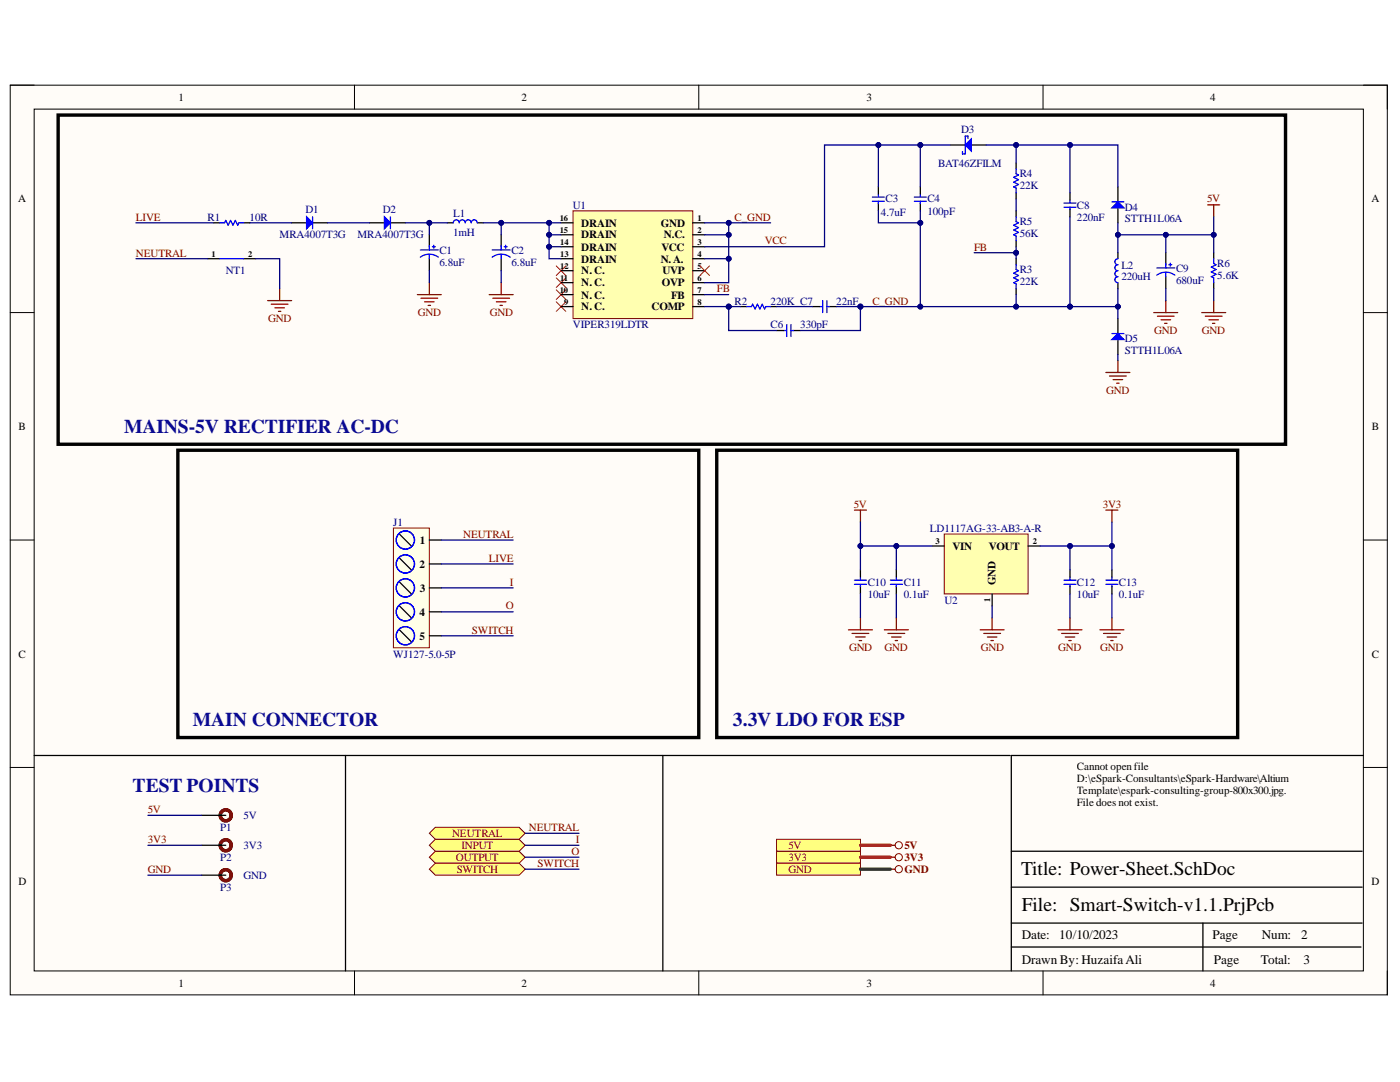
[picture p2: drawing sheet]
<svg xmlns="http://www.w3.org/2000/svg" width="279mm" height="216mm" viewBox="0 0 279 216" stroke-linecap="round" stroke-linejoin="round" font-family="sans-serif">
<defs><g id="words">
<g font-size="3.9" fill="#0b0b8e">
<text x="24.8" y="86.4">MAINS-5V RECTIFIER AC-DC</text>
<text x="38.5" y="144.9">MAIN CONNECTOR</text>
<text x="146.3" y="144.9">3.3V LDO FOR ESP</text>
<text x="26.5" y="158">TEST POINTS</text>
</g>
<g font-size="3.9">
<text x="203.8" y="174.5">Title: Power-Sheet.SchDoc</text>
<text x="203.9" y="181.7">File: Smart-Switch-v1.1.PrjPcb</text>
</g>
<g font-size="2.6">
<text x="203.9" y="187.4">Date:</text>
<text x="211.4" y="187.4">10/10/2023</text>
<text x="242" y="187.4">Page</text>
<text x="251.8" y="187.4">Num:</text>
<text x="259.7" y="187.4">2</text>
<text x="203.9" y="192.3">Drawn By: HuzaifaAli</text>
<text x="242.2" y="192.3">Page</text>
<text x="251.6" y="192.3">Total:</text>
<text x="260.2" y="192.3">3</text>
</g>
<g font-size="2.2">
<text x="35.6" y="20.1">1</text>
<text x="104.1" y="20.1">2</text>
<text x="172.9" y="20.1">3</text>
<text x="241.5" y="20.1">4</text>
<text x="3.6" y="40.4">A</text>
<text x="273.7" y="40.4">A</text>
<text x="116" y="47.6">DRAIN</text>
<text x="116" y="45.2">DRAIN</text>
<text x="131.9" y="45.2">GND</text>
<text x="132.5" y="47.6">N.C.</text>
<text x="116" y="52.4">DRAIN</text>
<text x="116" y="50">DRAIN</text>
<text x="131.9" y="52.4">N. A.</text>
<text x="132" y="50">VCC</text>
<text x="116" y="59.6">N.C.</text>
<text x="116" y="57.1">N.C.</text>
<text x="116" y="54.8">N.C.</text>
<text x="132.1" y="57.1">OVP</text>
<text x="132.2" y="54.8">UVP</text>
<text x="133.9" y="59.6">FB</text>
<text x="116" y="62">N.C.</text>
<text x="130" y="62">COMP</text>
<text x="3.7" y="85.8">B</text>
<text x="273.8" y="85.8">B</text>
<text x="83.7" y="113.3">2</text>
<text x="83.8" y="108.5">1</text>
<text x="190.1" y="109.7">VIN</text>
<text x="197.3" y="109.7">VOUT</text>
<text x="83.8" y="118.1">3</text>
<text x="198.7" y="116.8" transform="rotate(-90 198.7 116.8)">GND</text>
<text x="83.7" y="122.9">4</text>
<text x="3.7" y="131.2">C</text>
<text x="83.7" y="127.6">5</text>
<text x="273.8" y="131.2">C</text>
<text x="214.9" y="153.6">Cannot openfile</text>
<text x="214.9" y="156">D:\eSpark-Consultants\eSpark-Hardware\Altium</text>
<text x="214.9" y="158.5">Template\espark-consulting-group-800x300.jpg.</text>
<text x="214.9" y="160.8">File does not exist.</text>
<text x="3.7" y="176.6">D</text>
<text x="273.7" y="176.6">D</text>
<text x="35.6" y="196.9">1</text>
<text x="104.1" y="196.9">2</text>
<text x="172.9" y="196.9">3</text>
<text x="241.5" y="196.9">4</text>
</g>
<g font-size="2.2" fill="#000080">
<text x="191.9" y="26.5">D3</text>
<text x="187.2" y="33.3">BAT46ZFILM</text>
<text x="203.5" y="35.4">R4</text>
<text x="114.3" y="41.7">U1</text>
<text x="176.7" y="40.4">C3</text>
<text x="185.1" y="40.4">C4</text>
<text x="203.5" y="37.8">22K</text>
<text x="214.9" y="41.7">C8</text>
<text x="41.4" y="44">R1</text>
<text x="49.8" y="44">10R</text>
<text x="55.8" y="47.6">MRA4007T3G</text>
<text x="61" y="42.6">D1</text>
<text x="71.4" y="47.6">MRA4007T3G</text>
<text x="76.4" y="42.6">D2</text>
<text x="90.5" y="43.3">L1</text>
<text x="90.5" y="47.2">1mH</text>
<text x="175.8" y="43.1">4.7uF</text>
<text x="185.1" y="42.9">100pF</text>
<text x="203.5" y="45">R5</text>
<text x="203.5" y="47.3">56K</text>
<text x="214.9" y="44">220nF</text>
<text x="224.5" y="42">D4</text>
<text x="224.5" y="44.4">STTH1L06A</text>
<text x="87.7" y="50.6">C1</text>
<text x="87.7" y="53.1">6.8uF</text>
<text x="102.1" y="50.6">C2</text>
<text x="102.1" y="53.1">6.8uF</text>
<text x="223.8" y="53.6">L2</text>
<text x="242.9" y="53.3">R6</text>
<text x="45.1" y="54.8">NT1</text>
<text x="203.5" y="54.5">R3</text>
<text x="203.5" y="56.9">22K</text>
<text x="223.8" y="56">220uH</text>
<text x="234.7" y="54.3">C9</text>
<text x="234.7" y="56.6">680uF</text>
<text x="242.9" y="55.7">5.6K</text>
<text x="114.3" y="65.5">VIPER319LDTR</text>
<text x="146.6" y="60.8">R2</text>
<text x="153.8" y="65.5">C6</text>
<text x="153.8" y="60.8">220K C7</text>
<text x="159.7" y="65.5">330pF</text>
<text x="166.9" y="60.8">22nF</text>
<text x="224.5" y="68.3">D5</text>
<text x="224.5" y="70.7">STTH1L06A</text>
<text x="78.5" y="105">J1</text>
<text x="185.6" y="106.1">LD1117AG-33-AB3-A-R</text>
<text x="173.2" y="116.9">C10</text>
<text x="173.2" y="119.2">10uF</text>
<text x="180.4" y="116.9">C11</text>
<text x="180.4" y="119.2">0.1uF</text>
<text x="214.9" y="116.9">C12</text>
<text x="214.9" y="119.2">10uF</text>
<text x="223.3" y="116.9">C13</text>
<text x="223.3" y="119.2">0.1uF</text>
<text x="188.5" y="120.4">U2</text>
<text x="78.5" y="131.2">WJ127-5.0-5P</text>
<text x="44" y="165.7">P1</text>
<text x="48.6" y="163.4">5V</text>
<text x="44" y="171.7">P2</text>
<text x="48.6" y="169.4">3V3</text>
<text x="44" y="177.7">P3</text>
<text x="48.6" y="175.4">GND</text>
</g>
<g font-size="2.2" fill="#800000">
<text x="240.9" y="40.4">5V</text>
<text x="27.1" y="44">LIVE</text>
<text x="146.6" y="44">C_GND</text>
<text x="27.1" y="51.2">NEUTRAL</text>
<text x="152.6" y="48.8">VCC</text>
<text x="194.4" y="50">FB</text>
<text x="143.1" y="58.3">FB</text>
<text x="53.5" y="64.3">GND</text>
<text x="83.4" y="63.1">GND</text>
<text x="97.7" y="63.1">GND</text>
<text x="174.1" y="60.8">C_GND</text>
<text x="230.3" y="66.7">GND</text>
<text x="239.9" y="66.7">GND</text>
<text x="220.8" y="78.7">GND</text>
<text x="170.4" y="101.3">5V</text>
<text x="220.1" y="101.3">3V3</text>
<text x="92.4" y="107.3">NEUTRAL</text>
<text x="97.6" y="112.1">LIVE</text>
<text x="101.7" y="116.9">I</text>
<text x="101" y="121.6">O</text>
<text x="94.2" y="126.4">SWITCH</text>
<text x="169.4" y="130">GND</text>
<text x="176.5" y="130">GND</text>
<text x="195.7" y="130">GND</text>
<text x="211.2" y="130">GND</text>
<text x="219.6" y="130">GND</text>
<text x="29.5" y="162.3">5V</text>
<text x="90.2" y="167">NEUTRAL</text>
<text x="105.5" y="165.8">NEUTRAL</text>
<text x="29.5" y="168.3">3V3</text>
<text x="91" y="171.8">OUTPUT</text>
<text x="92.1" y="169.4">INPUT</text>
<text x="107.3" y="173">SWITCH</text>
<text x="114.1" y="170.6">O</text>
<text x="114.9" y="168.3">I</text>
<text x="157.4" y="171.8">3V3</text>
<text x="157.4" y="169.4">5V</text>
<text x="180.5" y="171.8">3V3</text>
<text x="180.5" y="169.4">5V</text>
<text x="29.5" y="174.2">GND</text>
<text x="91.1" y="174.2">SWITCH</text>
<text x="157.4" y="174.2">GND</text>
<text x="180.5" y="174.2">GND</text>
</g>
<g font-size="1.7">
<text x="111.7" y="46.5">15</text>
<text x="111.7" y="44.1">16</text>
<text x="139.2" y="44.1">1</text>
<text x="139.2" y="46.5">2</text>
<text x="42.2" y="51.3">1</text>
<text x="49.5" y="51.3">2</text>
<text x="111.8" y="51.3">13</text>
<text x="111.8" y="48.9">14</text>
<text x="111.8" y="53.7">12</text>
<text x="139.2" y="48.9">3</text>
<text x="139.2" y="51.3">4</text>
<text x="139.2" y="53.7">5</text>
<text x="111.7" y="58.5">10</text>
<text x="111.8" y="56">11</text>
<text x="139.2" y="56">6</text>
<text x="139.2" y="58.5">7</text>
<text x="112.6" y="60.9">9</text>
<text x="139.2" y="60.9">8</text>
<text x="186.7" y="108.6">3</text>
<text x="206.1" y="108.6">2</text>
<text x="197.6" y="120.2" transform="rotate(-90 197.6 120.2)">1</text>
</g>
</g></defs>
<path d="M2 17h274.9v181.5h-274.9z" fill-rule="evenodd" fill="#fffcf8"/>
<path d="M2 17h274.9v181.5h-274.9z" fill="none" stroke="#000" stroke-width=".2"/>
<path d="M6.8 21.8h265.3v171.9h-265.3z" fill-rule="evenodd" fill="#fffcf8"/>
<g fill="none" stroke="#000" stroke-width=".2">
<path d="M2 17h4.8M70.7 17v4.8M139.5 17v4.8M208.2 17v4.8M272.1 17h4.8v4.8M6.8 21.8h265.3v171.9h-265.3zM2 62.4h4.8M272.1 62.4h4.8M2 107.8h4.8M272.1 107.8h4.8M2 153.1h4.8M272.1 153.1h4.8"/>
<path d="M70.7 193.7v4.8M139.5 193.7v4.8M208.2 193.7v4.8M276.9 193.7v4.8"/>
</g>
<path d="M6.8 150.7h194.8M69 150.7v43M132.3 150.7v43M272.1 150.7h-70.3v43M201.8 177h70M201.8 169.9h70M201.8 189h69.8M201.8 184.2h70M240.1 184.2v9.5" fill="none" stroke="#000" stroke-width=".25"/>
<path d="M155 169.9h16.7v2.3h-16.7z" fill-rule="evenodd" fill="#ffff80"/>
<g fill="none" stroke="#800000" stroke-width=".2">
<path d="M155 169.9h16.7v2.3h-16.7z"/>
<circle cx="179.4" cy="171.1" r=".72"/>
</g>
<path d="M177.7 171.1h.9" fill="none" stroke="#800000" stroke-width=".25"/>
<path d="M155 172.2h16.7v2.4h-16.7z" fill-rule="evenodd" fill="#ffff80"/>
<g fill="none" stroke="#800000" stroke-width=".2">
<path d="M155 172.2h16.7v2.4h-16.7z"/>
<circle cx="179.4" cy="173.4" r=".72"/>
</g>
<path d="M177.7 173.4h.9" fill="none" stroke="#800000" stroke-width=".25"/>
<path d="M155 167.5h16.7v2.4h-16.7z" fill-rule="evenodd" fill="#ffff80"/>
<g fill="none" stroke="#800000" stroke-width=".2">
<path d="M155 167.5h16.7v2.4h-16.7z"/>
<circle cx="179.4" cy="168.7" r=".72"/>
</g>
<path d="M177.7 168.7h.9" fill="none" stroke="#800000" stroke-width=".25"/>
<path d="M85.7 171.1l1.2-1.2h16.7l1.2 1.2-1.2 1.1h-16.7z" fill-rule="evenodd" fill="#ffff80"/>
<path d="M85.7 171.1l1.2-1.2h16.7l1.2 1.2-1.2 1.1h-16.7z" fill="none" stroke="#800000" stroke-width=".2"/>
<path d="M85.7 173.4l1.2-1.2h16.7l1.2 1.2-1.2 1.2h-16.7z" fill-rule="evenodd" fill="#ffff80"/>
<path d="M85.7 173.4l1.2-1.2h16.7l1.2 1.2-1.2 1.2h-16.7z" fill="none" stroke="#800000" stroke-width=".2"/>
<path d="M85.7 168.7l1.2-1.2h16.7l1.2 1.2-1.2 1.2h-16.7z" fill-rule="evenodd" fill="#ffff80"/>
<path d="M85.7 168.7l1.2-1.2h16.7l1.2 1.2-1.2 1.2h-16.7z" fill="none" stroke="#800000" stroke-width=".2"/>
<path d="M35.5 89.8h104v57.4h-104zM143 89.8h104v57.4h-104z" fill="none" stroke="#000" stroke-width=".68"/>
<path d="M85.7 166.3l1.2-1.2h16.7l1.2 1.2-1.2 1.2h-16.7z" fill-rule="evenodd" fill="#ffff80"/>
<path d="M85.7 166.3l1.2-1.2h16.7l1.2 1.2-1.2 1.2h-16.7z" fill="none" stroke="#800000" stroke-width=".2"/>
<path d="M195.6 125.7h4.8M196.3 126.4h3.4M197.1 127.1h1.9M197.8 127.8h.4M198 123.3v2.4" fill="none" stroke="#800000" stroke-width=".25"/>
<path d="M171.7 113.7v1.5M171.7 117v1.5" fill="none" stroke="#000" stroke-width=".25"/>
<path d="M170.5 116.6h2.4M170.5 115.8h2.4M171.7 115.2v.4M171.7 116.6v.5" fill="none" stroke="#00f" stroke-width=".25"/>
<path d="M188.4 106.6h16.8v11.9h-16.8z" fill-rule="evenodd" fill="#ffffb0"/>
<path d="M188.4 106.6h16.8v11.9h-16.8z" fill="none" stroke="#800000" stroke-width=".2"/>
<path d="M58.2 44.5h3M62.4 44.5h3M186.1 108.9h2.3M198 118.5v2.4M205.2 108.9h2.4M213.5 113.7v1.5M213.5 117v1.5" fill="none" stroke="#000" stroke-width=".25"/>
<g fill="none" stroke="#800000" stroke-width=".25">
<path d="M170.5 101.8h2.4M171.7 101.8v2.4M220.7 101.8h2.4M221.9 101.8v2.4M169.3 125.7h4.8M170 126.4h3.4M170.8 127.1h1.9M171.5 127.8h.5M171.7 123.3v2.4M176.5 125.7h4.8M177.2 126.4h3.4M177.9 127.1h1.9"/>
<path d="M178.6 127.8h.5M178.9 123.3v2.4M211.1 125.7h4.8M211.9 126.4h3.3M212.6 127.1h1.9M213.3 127.8h.5M213.5 123.3v2.4M219.5 125.7h4.8M220.2 126.4h3.4M220.9 127.1h2M221.7 127.8h.4M221.9 123.3v2.4"/>
</g>
<path d="M212.3 116.6h2.4M212.3 115.8h2.4M213.5 115.2v.4M213.5 116.6v.5" fill="none" stroke="#00f" stroke-width=".25"/>
<path d="M11.6 23h245v65.6h-245z" fill="none" stroke="#000" stroke-width=".68"/>
<path d="M61.2 43.3l1.2 1.2-1.2 1.2z" fill="#00f"/>
<path d="M61.2 43.3l1.2 1.2-1.2 1.2zM62.4 43.3v2.4" fill="none" stroke="#00f" stroke-width=".25"/>
<path d="M73.7 44.5h3M77.9 44.5h3" fill="none" stroke="#000" stroke-width=".25"/>
<path d="M76.7 43.3l1.2 1.2-1.2 1.2z" fill="#00f"/>
<path d="M76.7 43.3l1.2 1.2-1.2 1.2zM77.9 43.3v2.4M90.5 44.5a.6 .6 0 0 1 .6-.6 .6 .6 0 0 1 .6 .6 .6 .6 0 0 1 .6-.6 .6 .6 0 0 1 .5 .6 .6 .6 0 0 1 .6-.6 .6 .6 0 0 1 .6 .6 .6 .6 0 0 1 .6-.6 .6 .6 0 0 1 .6 .6M164.2 60v2.4M165 60v2.4M163.6 61.2h.5M165 61.2h.5" fill="none" stroke="#00f" stroke-width=".25"/>
<path d="M189.6 28.9h3M193.8 28.9h3M89.3 44.5h1.2M95.2 44.5h1.2M162.2 61.2h1.4M165.4 61.2h1.5" fill="none" stroke="#000" stroke-width=".25"/>
<path d="M83.3 58.8h4.8M84 59.5h3.4M85.7 56.4v2.4M97.6 58.8h4.8M98.3 59.5h3.4M100 56.4v2.4M84.7 60.2h1.9M85.4 60.9h.5M99.1 60.2h1.9M99.8 60.9h.5" fill="none" stroke="#800000" stroke-width=".25"/>
<path d="M192.6 28.9l1.2-1.2v2.4z" fill="#00f"/>
<path d="M192.1 30.3v.4h.5M192.6 28.9l1.2-1.2v2.4zM193.2 27.6v-.5h-.6v3.6" fill="none" stroke="#00f" stroke-width=".25"/>
<path d="M223.1 37.3v3M223.1 41.5v3" fill="none" stroke="#000" stroke-width=".25"/>
<path d="M221.9 41.5l1.2-1.2 1.2 1.2z" fill="#00f"/>
<path d="M221.9 41.5l1.2-1.2 1.2 1.2zM221.9 40.3h2.4" fill="none" stroke="#00f" stroke-width=".25"/>
<path d="M223.1 63.6v3M223.1 67.8v2.9" fill="none" stroke="#000" stroke-width=".25"/>
<path d="M221.9 67.8l1.2-1.2 1.2 1.2z" fill="#00f"/>
<g fill="none" stroke="#00f" stroke-width=".25">
<path d="M174.1 39.3h2.4M175.3 38.7v.5M182.5 39.3h2.4M183.7 38.7v.5M202.8 33.7v1l.5 .2-1 .5 1 .5-1 .4 1 .5-1 .5 .5 .2v1M213.5 39.9v.5M174.1 40.2h2.4M175.3 40.2v.4M182.5 40.2h2.4M183.7 40.2v.4M202.8 43.3v.9l.5 .3-1 .4 1 .5-1 .5 1 .5-1 .4 .5 .3v.9M202.8 52.8v1l.5 .2-1 .5 1 .5-1 .4 1 .5-1 .5 .5 .2v1"/>
<path d="M212.3 41.4h2.4M212.3 40.5h2.4M213.5 41.4v.4M242.2 51.6v1l.5 .2-1 .5 1 .5-1 .5 1 .4-1 .5 .5 .2v1M149 61.2h1l.2-.5 .5 1 .5-1 .4 1 .5-1 .5 1 .2-.5h1M156.4 66h.5M157 64.8v2.3M157.9 66h.4M157.9 64.8v2.3M221.9 67.8l1.2-1.2 1.2 1.2zM221.9 66.6h2.4"/>
</g>
<g fill="none" stroke="#000" stroke-width=".25">
<path d="M175.3 37.3v1.4M183.7 37.3v1.4M202.8 32.5v1.2M202.8 38.5v1.2M213.5 38.5v1.4M175.3 40.5v1.6M183.7 40.5v1.6M202.8 42.1v1.2M202.8 48v1.2M202.8 51.6v1.2M202.8 57.6v1.2M213.5 41.7v1.6"/>
<path d="M242.2 50.4v1.2M242.2 56.4v1.2M147.8 61.2h1.2M153.8 61.2h1.2M155 66h1.4M158.2 66h1.6"/>
</g>
<g fill="none" stroke="#800000" stroke-width=".25">
<path d="M53.4 60h4.8M55.8 57.6v2.4M232.7 60v2.4M241 40.9h2.4M242.2 40.9v2.4M242.2 60v2.4M54.1 60.7h3.4M54.9 61.4h1.9M55.6 62.1h.4M220.7 74.3h4.8M221.4 75h3.4M222.1 75.7h2"/>
<path d="M222.9 76.5h.4M223.1 71.9v2.4M230.3 62.4h4.7M231 63.1h3.3M231.7 63.8h1.9M232.4 64.5h.5M239.8 62.4h4.8M240.5 63.1h3.4M241.3 63.8h1.9M242 64.5h.5"/>
</g>
<path d="M111 53.1l1.9 1.9M111 55.4l1.9 2M111 57.8l1.9 1.9M112.9 53.1l-1.9 1.9M112.9 55.4l-1.9 2M112.9 57.8l-1.9 1.9M111 60.2l1.9 1.9M112.9 60.2l-1.9 1.9" fill="none" stroke="#f00" stroke-width=".2"/>
<path d="M114.4 42.1h23.9v21.5h-23.9z" fill-rule="evenodd" fill="#ffffb0"/>
<path d="M114.4 42.1h23.9v21.5h-23.9z" fill="none" stroke="#800000" stroke-width=".2"/>
<g fill="none" stroke="#000" stroke-width=".25">
<path d="M41.5 51.6h2.4M48.6 51.6h2.4M112 44.5h2.4M112 46.8h2.4M112 49.2h2.4M112 51.6h2.4M112 54h2.4M112 56.4h2.4M112 58.8h2.4M138.3 44.5h2.3M138.3 46.8h2.3M138.3 49.2h2.3"/>
<path d="M138.3 51.6h2.3M138.3 54h2.3M138.3 56.4h2.3M138.3 58.8h2.3M112 61.2h2.4M138.3 61.2h2.3M178.9 113.7v1.5M178.9 117v1.5M221.9 113.7v1.5M221.9 117v1.5"/>
</g>
<path d="M139.7 53.1l1.9 1.9M141.6 53.1l-1.9 1.9" fill="none" stroke="#f00" stroke-width=".2"/>
<path d="M43.9 51.6h4.7M177.7 116.6h2.4M177.7 115.8h2.4M178.9 115.2v.4M178.9 116.6v.5M220.7 116.6h2.4M220.7 115.8h2.4M221.9 115.2v.4M221.9 116.6v.5" fill="none" stroke="#00f" stroke-width=".25"/>
<path d="M78.5 105.4h7.2v23.9h-7.2z" fill-rule="evenodd" fill="#ffffe8"/>
<path d="M78.5 105.4h7.2v23.9h-7.2z" fill="none" stroke="#800000" stroke-width=".2"/>
<g fill="none" stroke="#000" stroke-width=".25">
<path d="M85.7 46.8v2.4M85.7 51.6v2.4M100 46.8v2.4M100 51.6v2.4M223.1 50.4v1.2M223.1 56.4v1.2M232.7 50.4v2.4M232.7 55.2v2.4M79.7 106.6l2.4 2.3M79.7 111.3l2.4 2.4M79.7 116.1l2.4 2.4M85.7 107.8h2.4"/>
<path d="M85.7 112.5h2.4M85.7 117.3h2.4M79.7 120.9l2.4 2.4M79.7 125.7l2.4 2.4M85.7 122.1h2.4M85.7 126.9h2.4M40.3 162.7h4.8M40.3 168.7h4.8M40.3 174.6h4.8"/>
</g>
<g fill="none" stroke="#00f" stroke-width=".25">
<path d="M83.9 51.3a3 3 0 0 1 3.6 0M83.9 49.9h3.6M85.7 49v.9M85.7 50.7v.9M86.3 49.2h.6M86.6 48.9v.6M98.2 51.3a3 3 0 0 1 3.6 0M98.2 49.9h3.6M100 49v.9M100 50.7v.9M100.6 49.2h.6M100.9 48.9v.6"/>
<path d="M223.1 51.6a.6 .6 0 0 0-.6 .6 .6 .6 0 0 0 .6 .6 .6 .6 0 0 0-.6 .6 .6 .6 0 0 0 .6 .6 .6 .6 0 0 0-.6 .6 .6 .6 0 0 0 .6 .6 .6 .6 0 0 0-.6 .6 .6 .6 0 0 0 .6 .6M230.9 54.9a2.98 2.98 0 0 1 3.6 0M230.9 53.5h3.6M232.7 52.6v.9M232.7 54.3v.9M233.3 52.8h.6M233.6 52.5v.6"/>
<circle cx="80.9" cy="117.3" r="1.82"/>
<circle cx="80.9" cy="112.5" r="1.82"/>
<circle cx="80.9" cy="107.8" r="1.82"/>
<circle cx="80.9" cy="126.9" r="1.82"/>
<circle cx="80.9" cy="122.1" r="1.82"/>
</g>
<g fill="none" stroke="#5b0f00" stroke-width=".68">
<circle cx="45.1" cy="162.7" r="1.1"/>
<circle cx="45.1" cy="168.7" r="1.1"/>
<circle cx="45.1" cy="174.6" r="1.1"/>
</g>
<g fill="none" stroke="#000080" stroke-width=".25">
<path d="M88.1 107.8h14.3M88.1 112.5h14.3M88.1 117.3h14.3M186.1 108.9h-7.2v4.8M221.9 118.5v4.8M88.1 122.1h14.3M88.1 126.9h14.3M198 120.9v2.4M29.5 162.7h10.8M29.5 168.7h10.8M29.5 174.6h10.8M104.8 168.7h10.8"/>
<path d="M104.8 171.1h10.8M104.8 166.3h10.8M104.8 173.4h10.8"/>
</g>
<path d="M171.7 171.1h6M171.7 168.7h6" fill="none" stroke="#f00" stroke-width=".68"/>
<path d="M171.7 173.4h6" fill="none" stroke="#274e13" stroke-width=".68"/>
<circle cx="178.9" cy="108.9" r=".48" fill="#000080"/>
<circle cx="178.9" cy="108.9" r=".48" fill="none" stroke="#000080" stroke-width=".2"/>
<path d="M178.9 108.9h-7.2v4.8" fill="none" stroke="#000080" stroke-width=".25"/>
<circle cx="171.7" cy="108.9" r=".48" fill="#000080"/>
<circle cx="171.7" cy="108.9" r=".48" fill="none" stroke="#000080" stroke-width=".2"/>
<circle cx="178.9" cy="108.9" r=".48" fill="#000080"/>
<circle cx="178.9" cy="108.9" r=".48" fill="none" stroke="#000080" stroke-width=".2"/>
<path d="M171.7 104.2v4.7" fill="none" stroke="#000080" stroke-width=".25"/>
<circle cx="171.7" cy="108.9" r=".48" fill="#000080"/>
<circle cx="171.7" cy="108.9" r=".48" fill="none" stroke="#000080" stroke-width=".2"/>
<path d="M171.7 118.5v4.8M178.9 118.5v4.8M213.5 118.5v4.8M221.9 104.2v4.7" fill="none" stroke="#000080" stroke-width=".25"/>
<circle cx="221.9" cy="108.9" r=".48" fill="#000080"/>
<circle cx="221.9" cy="108.9" r=".48" fill="none" stroke="#000080" stroke-width=".2"/>
<path d="M207.6 108.9h14.3v4.8" fill="none" stroke="#000080" stroke-width=".25"/>
<circle cx="213.5" cy="108.9" r=".48" fill="#000080"/>
<circle cx="213.5" cy="108.9" r=".48" fill="none" stroke="#000080" stroke-width=".2"/>
<circle cx="221.9" cy="108.9" r=".48" fill="#000080"/>
<circle cx="221.9" cy="108.9" r=".48" fill="none" stroke="#000080" stroke-width=".2"/>
<path d="M213.5 108.9v4.8" fill="none" stroke="#000080" stroke-width=".25"/>
<circle cx="213.5" cy="108.9" r=".48" fill="#000080"/>
<circle cx="213.5" cy="108.9" r=".48" fill="none" stroke="#000080" stroke-width=".2"/>
<path d="M27.1 44.5h15.6M85.7 54v2.4M100 54v2.4M175.3 42.1v2.4h8.4v-2.4" fill="none" stroke="#000080" stroke-width=".25"/>
<circle cx="183.7" cy="44.5" r=".48" fill="#000080"/>
<circle cx="183.7" cy="44.5" r=".48" fill="none" stroke="#000080" stroke-width=".2"/>
<path d="M183.7 28.9h5.9" fill="none" stroke="#000080" stroke-width=".25"/>
<circle cx="183.7" cy="28.9" r=".48" fill="#000080"/>
<circle cx="183.7" cy="28.9" r=".48" fill="none" stroke="#000080" stroke-width=".2"/>
<path d="M196.8 28.9h6v3.6" fill="none" stroke="#000080" stroke-width=".25"/>
<circle cx="202.8" cy="28.9" r=".48" fill="#000080"/>
<circle cx="202.8" cy="28.9" r=".48" fill="none" stroke="#000080" stroke-width=".2"/>
<path d="M202.8 39.7v2.4M202.8 49.2v2.4" fill="none" stroke="#000080" stroke-width=".25"/>
<circle cx="202.8" cy="50.4" r=".48" fill="#000080"/>
<circle cx="202.8" cy="50.4" r=".48" fill="none" stroke="#000080" stroke-width=".2"/>
<path d="M194.4 50.4h8.4" fill="none" stroke="#000080" stroke-width=".25"/>
<circle cx="202.8" cy="50.4" r=".48" fill="#000080"/>
<circle cx="202.8" cy="50.4" r=".48" fill="none" stroke="#000080" stroke-width=".2"/>
<path d="M202.8 28.9h10.7v9.6" fill="none" stroke="#000080" stroke-width=".25"/>
<circle cx="213.5" cy="28.9" r=".48" fill="#000080"/>
<circle cx="213.5" cy="28.9" r=".48" fill="none" stroke="#000080" stroke-width=".2"/>
<circle cx="202.8" cy="28.9" r=".48" fill="#000080"/>
<circle cx="202.8" cy="28.9" r=".48" fill="none" stroke="#000080" stroke-width=".2"/>
<path d="M213.5 28.9h9.6v8.4" fill="none" stroke="#000080" stroke-width=".25"/>
<circle cx="213.5" cy="28.9" r=".48" fill="#000080"/>
<circle cx="213.5" cy="28.9" r=".48" fill="none" stroke="#000080" stroke-width=".2"/>
<path d="M223.1 44.5v5.9" fill="none" stroke="#000080" stroke-width=".25"/>
<circle cx="223.1" cy="46.8" r=".48" fill="#000080"/>
<circle cx="223.1" cy="46.8" r=".48" fill="none" stroke="#000080" stroke-width=".2"/>
<path d="M223.1 46.8h19.1v3.6" fill="none" stroke="#000080" stroke-width=".25"/>
<circle cx="242.2" cy="46.8" r=".48" fill="#000080"/>
<circle cx="242.2" cy="46.8" r=".48" fill="none" stroke="#000080" stroke-width=".2"/>
<circle cx="232.7" cy="46.8" r=".48" fill="#000080"/>
<circle cx="232.7" cy="46.8" r=".48" fill="none" stroke="#000080" stroke-width=".2"/>
<circle cx="223.1" cy="46.8" r=".48" fill="#000080"/>
<circle cx="223.1" cy="46.8" r=".48" fill="none" stroke="#000080" stroke-width=".2"/>
<path d="M232.7 46.8v3.6" fill="none" stroke="#000080" stroke-width=".25"/>
<circle cx="232.7" cy="46.8" r=".48" fill="#000080"/>
<circle cx="232.7" cy="46.8" r=".48" fill="none" stroke="#000080" stroke-width=".2"/>
<path d="M223.1 57.6v6" fill="none" stroke="#000080" stroke-width=".25"/>
<circle cx="223.1" cy="61.2" r=".48" fill="#000080"/>
<circle cx="223.1" cy="61.2" r=".48" fill="none" stroke="#000080" stroke-width=".2"/>
<path d="M213.5 61.2h9.6" fill="none" stroke="#000080" stroke-width=".25"/>
<circle cx="223.1" cy="61.2" r=".48" fill="#000080"/>
<circle cx="223.1" cy="61.2" r=".48" fill="none" stroke="#000080" stroke-width=".2"/>
<circle cx="213.5" cy="61.2" r=".48" fill="#000080"/>
<circle cx="213.5" cy="61.2" r=".48" fill="none" stroke="#000080" stroke-width=".2"/>
<path d="M202.8 58.8v2.4M232.7 57.6v2.4M242.2 57.6v2.4M223.1 70.7v1.2" fill="none" stroke="#000080" stroke-width=".25"/>
<circle cx="202.8" cy="61.2" r=".48" fill="#000080"/>
<circle cx="202.8" cy="61.2" r=".48" fill="none" stroke="#000080" stroke-width=".2"/>
<path d="M175.3 37.3v-8.4h8.4v8.4" fill="none" stroke="#000080" stroke-width=".25"/>
<circle cx="175.3" cy="28.9" r=".48" fill="#000080"/>
<circle cx="175.3" cy="28.9" r=".48" fill="none" stroke="#000080" stroke-width=".2"/>
<circle cx="183.7" cy="28.9" r=".48" fill="#000080"/>
<circle cx="183.7" cy="28.9" r=".48" fill="none" stroke="#000080" stroke-width=".2"/>
<path d="M145.4 61.2h2.4" fill="none" stroke="#000080" stroke-width=".25"/>
<circle cx="145.4" cy="61.2" r=".48" fill="#000080"/>
<circle cx="145.4" cy="61.2" r=".48" fill="none" stroke="#000080" stroke-width=".2"/>
<path d="M49.8 44.5h8.4M145.4 61.2v4.8h9.6" fill="none" stroke="#000080" stroke-width=".25"/>
<circle cx="145.4" cy="61.2" r=".48" fill="#000080"/>
<circle cx="145.4" cy="61.2" r=".48" fill="none" stroke="#000080" stroke-width=".2"/>
<path d="M183.7 44.5v16.7" fill="none" stroke="#000080" stroke-width=".25"/>
<circle cx="183.7" cy="61.2" r=".48" fill="#000080"/>
<circle cx="183.7" cy="61.2" r=".48" fill="none" stroke="#000080" stroke-width=".2"/>
<circle cx="183.7" cy="44.5" r=".48" fill="#000080"/>
<circle cx="183.7" cy="44.5" r=".48" fill="none" stroke="#000080" stroke-width=".2"/>
<path d="M213.5 43.3v17.9" fill="none" stroke="#000080" stroke-width=".25"/>
<circle cx="213.5" cy="61.2" r=".48" fill="#000080"/>
<circle cx="213.5" cy="61.2" r=".48" fill="none" stroke="#000080" stroke-width=".2"/>
<path d="M65.4 44.5h8.3M85.7 44.5h3.6" fill="none" stroke="#000080" stroke-width=".25"/>
<circle cx="85.7" cy="44.5" r=".48" fill="#000080"/>
<circle cx="85.7" cy="44.5" r=".48" fill="none" stroke="#000080" stroke-width=".2"/>
<path d="M80.9 44.5h4.8v2.3" fill="none" stroke="#000080" stroke-width=".25"/>
<circle cx="85.7" cy="44.5" r=".48" fill="#000080"/>
<circle cx="85.7" cy="44.5" r=".48" fill="none" stroke="#000080" stroke-width=".2"/>
<path d="M100 44.5v2.3" fill="none" stroke="#000080" stroke-width=".25"/>
<circle cx="100" cy="44.5" r=".48" fill="#000080"/>
<circle cx="100" cy="44.5" r=".48" fill="none" stroke="#000080" stroke-width=".2"/>
<path d="M96.4 44.5h15.6" fill="none" stroke="#000080" stroke-width=".25"/>
<circle cx="100" cy="44.5" r=".48" fill="#000080"/>
<circle cx="100" cy="44.5" r=".48" fill="none" stroke="#000080" stroke-width=".2"/>
<circle cx="109.6" cy="44.5" r=".48" fill="#000080"/>
<circle cx="109.6" cy="44.5" r=".48" fill="none" stroke="#000080" stroke-width=".2"/>
<path d="M109.6 44.5v2.3h2.4" fill="none" stroke="#000080" stroke-width=".25"/>
<circle cx="109.6" cy="44.5" r=".48" fill="#000080"/>
<circle cx="109.6" cy="44.5" r=".48" fill="none" stroke="#000080" stroke-width=".2"/>
<circle cx="109.6" cy="46.8" r=".48" fill="#000080"/>
<circle cx="109.6" cy="46.8" r=".48" fill="none" stroke="#000080" stroke-width=".2"/>
<path d="M109.6 46.8v2.4h2.4" fill="none" stroke="#000080" stroke-width=".25"/>
<circle cx="109.6" cy="46.8" r=".48" fill="#000080"/>
<circle cx="109.6" cy="46.8" r=".48" fill="none" stroke="#000080" stroke-width=".2"/>
<circle cx="109.6" cy="49.2" r=".48" fill="#000080"/>
<circle cx="109.6" cy="49.2" r=".48" fill="none" stroke="#000080" stroke-width=".2"/>
<path d="M109.6 49.2v2.4h2.4" fill="none" stroke="#000080" stroke-width=".25"/>
<circle cx="109.6" cy="49.2" r=".48" fill="#000080"/>
<circle cx="109.6" cy="49.2" r=".48" fill="none" stroke="#000080" stroke-width=".2"/>
<path d="M171.7 61.2v4.8h-11.9" fill="none" stroke="#000080" stroke-width=".25"/>
<circle cx="171.7" cy="61.2" r=".48" fill="#000080"/>
<circle cx="171.7" cy="61.2" r=".48" fill="none" stroke="#000080" stroke-width=".2"/>
<path d="M140.6 61.2h4.8" fill="none" stroke="#000080" stroke-width=".25"/>
<circle cx="145.4" cy="61.2" r=".48" fill="#000080"/>
<circle cx="145.4" cy="61.2" r=".48" fill="none" stroke="#000080" stroke-width=".2"/>
<path d="M145.4 51.6v4.8h-4.8" fill="none" stroke="#000080" stroke-width=".25"/>
<circle cx="145.4" cy="51.6" r=".48" fill="#000080"/>
<circle cx="145.4" cy="51.6" r=".48" fill="none" stroke="#000080" stroke-width=".2"/>
<path d="M140.6 58.8h4.8M155 61.2h7.2M171.7 61.2h41.8" fill="none" stroke="#000080" stroke-width=".25"/>
<circle cx="171.7" cy="61.2" r=".48" fill="#000080"/>
<circle cx="171.7" cy="61.2" r=".48" fill="none" stroke="#000080" stroke-width=".2"/>
<circle cx="183.7" cy="61.2" r=".48" fill="#000080"/>
<circle cx="183.7" cy="61.2" r=".48" fill="none" stroke="#000080" stroke-width=".2"/>
<circle cx="202.8" cy="61.2" r=".48" fill="#000080"/>
<circle cx="202.8" cy="61.2" r=".48" fill="none" stroke="#000080" stroke-width=".2"/>
<circle cx="213.5" cy="61.2" r=".48" fill="#000080"/>
<circle cx="213.5" cy="61.2" r=".48" fill="none" stroke="#000080" stroke-width=".2"/>
<path d="M166.9 61.2h4.8" fill="none" stroke="#000080" stroke-width=".25"/>
<circle cx="171.7" cy="61.2" r=".48" fill="#000080"/>
<circle cx="171.7" cy="61.2" r=".48" fill="none" stroke="#000080" stroke-width=".2"/>
<path d="M175.3 28.9h-10.7v20.3h-23.9" fill="none" stroke="#000080" stroke-width=".25"/>
<circle cx="175.3" cy="28.9" r=".48" fill="#000080"/>
<circle cx="175.3" cy="28.9" r=".48" fill="none" stroke="#000080" stroke-width=".2"/>
<path d="M242.2 43.3v3.5" fill="none" stroke="#000080" stroke-width=".25"/>
<circle cx="242.2" cy="46.8" r=".48" fill="#000080"/>
<circle cx="242.2" cy="46.8" r=".48" fill="none" stroke="#000080" stroke-width=".2"/>
<path d="M140.6 46.8h4.8v4.8h-4.8" fill="none" stroke="#000080" stroke-width=".25"/>
<circle cx="145.4" cy="46.8" r=".48" fill="#000080"/>
<circle cx="145.4" cy="46.8" r=".48" fill="none" stroke="#000080" stroke-width=".2"/>
<circle cx="145.4" cy="51.6" r=".48" fill="#000080"/>
<circle cx="145.4" cy="51.6" r=".48" fill="none" stroke="#000080" stroke-width=".2"/>
<path d="M140.6 44.5h13.2" fill="none" stroke="#000080" stroke-width=".25"/>
<circle cx="145.4" cy="44.5" r=".48" fill="#000080"/>
<circle cx="145.4" cy="44.5" r=".48" fill="none" stroke="#000080" stroke-width=".2"/>
<path d="M145.4 44.5v2.3" fill="none" stroke="#000080" stroke-width=".25"/>
<circle cx="145.4" cy="44.5" r=".48" fill="#000080"/>
<circle cx="145.4" cy="44.5" r=".48" fill="none" stroke="#000080" stroke-width=".2"/>
<circle cx="145.4" cy="46.8" r=".48" fill="#000080"/>
<circle cx="145.4" cy="46.8" r=".48" fill="none" stroke="#000080" stroke-width=".2"/>
<path d="M27.1 51.6h14.4M51 51.6h4.8v6" fill="none" stroke="#000080" stroke-width=".25"/>
<path d="M42.7 44.5h1.2M48.6 44.5h1.2" fill="none" stroke="#000" stroke-width=".25"/>
<path d="M43.9 44.5h.9l.3-.5 .4 .9 .5-.9 .5 .9 .5-.9 .4 .9 .3-.4h.9" fill="none" stroke="#00f" stroke-width=".25"/>
<use href="#words"/>
</svg>
